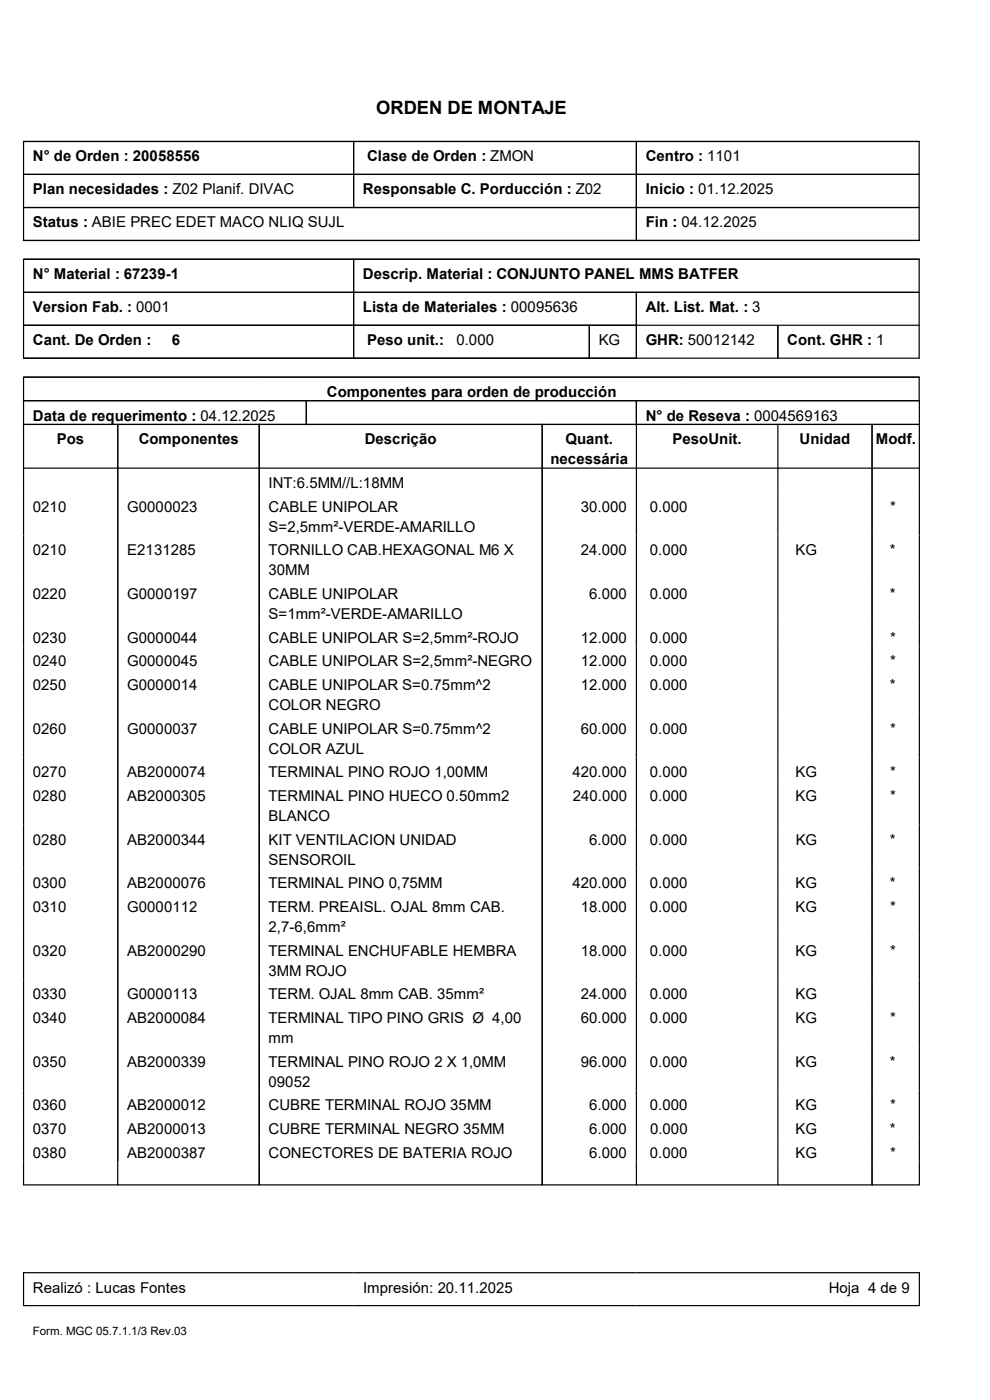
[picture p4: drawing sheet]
<svg xmlns="http://www.w3.org/2000/svg" width="210mm" height="297mm" viewBox="0 0 210 297" stroke-linecap="round" stroke-linejoin="round" font-family="sans-serif">
<defs><g id="words">
<text font-size="3.9" x="79.8" y="24.3">ORDEN DE MONTAJE</text>
<g font-size="3.2">
<text x="7" y="34.2">N° de Orden : 20058556</text>
<text x="77.9" y="34.2">Clase de Orden : ZMON</text>
<text x="137" y="34.2">Centro : 1101</text>
<text x="7" y="41.2">Plan necesidades : Z02 Planif. DIVAC</text>
<text x="77" y="41.2">Responsable C. Porducción : Z02</text>
<text x="137" y="41.2">Inicio : 01.12.2025</text>
<text x="7" y="48.3">Status : ABIE PREC EDET MACO NLIQ SUJL</text>
<text x="137" y="48.3">Fin : 04.12.2025</text>
<text x="7" y="59.2">N° Material : 67239-1</text>
<text x="77" y="59.2">Descrip. Material : CONJUNTO PANEL MMS BATFER</text>
<text x="7" y="66.3">Version Fab. : 0001</text>
<text x="77" y="66.3">Lista de Materiales : 00095636</text>
<text x="137" y="66.3">Alt. List. Mat. : 3</text>
<text x="7" y="73.2">Cant. De Orden :</text>
<text x="36.4" y="73.2">6</text>
<text x="77.9" y="73.2">Peso unit.:</text>
<text x="96.8" y="73.2">0.000</text>
<text x="127" y="73.2">KG</text>
<text x="137" y="73.2">GHR: 50012142</text>
<text x="167" y="73.2">Cont. GHR : 1</text>
<text x="7" y="89.2">Data de requerimento : 04.12.2025</text>
<text x="69.3" y="84.2">Componentes para orden de producción</text>
<text x="137" y="89.2">N° de Reseva : 0004569163</text>
<text x="12.1" y="94.3">Pos</text>
<text x="29.4" y="94.3">Componentes</text>
<text x="77.4" y="94.3">Descrição</text>
<text x="120" y="94.3">Quant.</text>
<text x="142.7" y="94.3">PesoUnit.</text>
<text x="169.6" y="94.3">Unidad</text>
<text x="185.8" y="94.3">Modf.</text>
<text x="116.8" y="98.5">necessária</text>
<text x="57" y="103.5">INT:6.5MM//L:18MM</text>
<text x="7" y="108.6">0210</text>
<text x="27" y="108.6">G0000023</text>
<text x="57" y="108.6">CABLE UNIPOLAR</text>
<text x="57" y="112.8">S=2,5mm²-VERDE-AMARILLO</text>
<text x="123.2" y="108.6">30.000</text>
<text x="137.9" y="108.6">0.000</text>
<text x="188.8" y="108.6">*</text>
<text x="7" y="117.8">0210</text>
<text x="27" y="117.8">E2131285</text>
<text x="57" y="117.8">TORNILLO CAB.HEXAGONAL M6 X</text>
<text x="123.2" y="117.8">24.000</text>
<text x="137.9" y="117.8">0.000</text>
<text x="168.8" y="117.8">KG</text>
<text x="188.8" y="117.8">*</text>
<text x="57" y="122">30MM</text>
<text x="7" y="127.1">0220</text>
<text x="27" y="127.1">G0000197</text>
<text x="57" y="127.1">CABLE UNIPOLAR</text>
<text x="57" y="131.3">S=1mm²-VERDE-AMARILLO</text>
<text x="125" y="127.1">6.000</text>
<text x="137.9" y="127.1">0.000</text>
<text x="188.8" y="127.1">*</text>
<text x="7" y="136.4">0230</text>
<text x="27" y="136.4">G0000044</text>
<text x="57" y="136.4">CABLE UNIPOLAR S=2,5mm²-ROJO</text>
<text x="123.2" y="136.4">12.000</text>
<text x="137.9" y="136.4">0.000</text>
<text x="188.8" y="136.4">*</text>
<text x="7" y="141.4">0240</text>
<text x="27" y="141.4">G0000045</text>
<text x="57" y="141.4">CABLE UNIPOLAR S=2,5mm²-NEGRO</text>
<text x="123.2" y="141.4">12.000</text>
<text x="137.9" y="141.4">0.000</text>
<text x="188.8" y="141.4">*</text>
<text x="7" y="146.4">0250</text>
<text x="27" y="146.4">G0000014</text>
<text x="57" y="146.4">CABLE UNIPOLAR S=0.75mm^2</text>
<text x="123.2" y="146.4">12.000</text>
<text x="137.9" y="146.4">0.000</text>
<text x="188.8" y="146.4">*</text>
<text x="7" y="155.7">0260</text>
<text x="27" y="155.7">G0000037</text>
<text x="57" y="155.7">CABLE UNIPOLAR S=0.75mm^2</text>
<text x="57" y="150.6">COLOR NEGRO</text>
<text x="123.2" y="155.7">60.000</text>
<text x="137.9" y="155.7">0.000</text>
<text x="188.8" y="155.7">*</text>
<text x="57" y="159.9">COLOR AZUL</text>
<text x="7" y="164.9">0270</text>
<text x="27" y="164.9">AB2000074</text>
<text x="57" y="164.9">TERMINAL PINO ROJO 1,00MM</text>
<text x="121.4" y="164.9">420.000</text>
<text x="137.9" y="164.9">0.000</text>
<text x="168.7" y="164.9">KG</text>
<text x="188.8" y="164.9">*</text>
<text x="7" y="170">0280</text>
<text x="27" y="170">AB2000305</text>
<text x="57" y="170">TERMINAL PINO HUECO 0.50mm2</text>
<text x="121.5" y="170">240.000</text>
<text x="137.8" y="170">0.000</text>
<text x="168.8" y="170">KG</text>
<text x="188.8" y="170">*</text>
<text x="7" y="179.2">0280</text>
<text x="27" y="179.2">AB2000344</text>
<text x="57" y="179.2">KIT VENTILACION UNIDAD</text>
<text x="57" y="174.2">BLANCO</text>
<text x="125" y="179.2">6.000</text>
<text x="137.9" y="179.2">0.000</text>
<text x="168.8" y="179.2">KG</text>
<text x="188.8" y="179.2">*</text>
<text x="57" y="183.4">SENSOROIL</text>
<text x="7" y="188.5">0300</text>
<text x="27" y="188.5">AB2000076</text>
<text x="57" y="188.5">TERMINAL PINO 0,75MM</text>
<text x="121.5" y="188.5">420.000</text>
<text x="137.9" y="188.5">0.000</text>
<text x="168.8" y="188.5">KG</text>
<text x="188.8" y="188.5">*</text>
<text x="7" y="193.5">0310</text>
<text x="27" y="193.5">G0000112</text>
<text x="57" y="193.5">TERM. PREAISL. OJAL 8mm CAB.</text>
<text x="57" y="197.7">2,7-6,6mm²</text>
<text x="123.2" y="193.5">18.000</text>
<text x="137.9" y="193.5">0.000</text>
<text x="168.7" y="193.5">KG</text>
<text x="188.8" y="193.5">*</text>
<text x="7" y="202.8">0320</text>
<text x="27" y="202.8">AB2000290</text>
<text x="57" y="202.8">TERMINAL ENCHUFABLE HEMBRA</text>
<text x="123.2" y="202.8">18.000</text>
<text x="137.9" y="202.8">0.000</text>
<text x="168.8" y="202.8">KG</text>
<text x="188.8" y="202.8">*</text>
<text x="57" y="207">3MM ROJO</text>
<text x="7" y="212">0330</text>
<text x="27" y="212">G0000113</text>
<text x="57" y="212">TERM. OJAL 8mm CAB. 35mm²</text>
<text x="123.2" y="212">24.000</text>
<text x="137.9" y="212">0.000</text>
<text x="168.7" y="212">KG</text>
<text x="7" y="217">0340</text>
<text x="27" y="217">AB2000084</text>
<text x="57" y="217">TERMINAL TIPO PINO GRIS Ø 4,00</text>
<text x="57" y="221.3">mm</text>
<text x="123.2" y="217">60.000</text>
<text x="137.9" y="217">0.000</text>
<text x="168.7" y="217">KG</text>
<text x="188.8" y="217">*</text>
<text x="7" y="226.3">0350</text>
<text x="27" y="226.3">AB2000339</text>
<text x="57" y="226.3">TERMINAL PINO ROJO 2 X 1,0MM</text>
<text x="123.2" y="226.3">96.000</text>
<text x="137.9" y="226.3">0.000</text>
<text x="168.8" y="226.3">KG</text>
<text x="188.8" y="226.3">*</text>
<text x="57" y="230.5">09052</text>
<text x="7" y="235.6">0360</text>
<text x="27" y="235.6">AB2000012</text>
<text x="57" y="235.6">CUBRE TERMINAL ROJO 35MM</text>
<text x="125" y="235.6">6.000</text>
<text x="137.9" y="235.6">0.000</text>
<text x="168.7" y="235.6">KG</text>
<text x="188.8" y="235.6">*</text>
<text x="7" y="240.6">0370</text>
<text x="7" y="245.6">0380</text>
<text x="27" y="240.6">AB2000013</text>
<text x="27" y="245.6">AB2000387</text>
<text x="57" y="240.6">CUBRE TERMINAL NEGRO 35MM</text>
<text x="57" y="245.6">CONECTORES DE BATERIA ROJO</text>
<text x="125" y="240.6">6.000</text>
<text x="125" y="245.6">6.000</text>
<text x="137.9" y="245.6">0.000</text>
<text x="137.9" y="240.6">0.000</text>
<text x="168.7" y="245.6">KG</text>
<text x="168.8" y="240.6">KG</text>
<text x="188.8" y="240.6">*</text>
<text x="188.8" y="245.6">*</text>
<text x="7" y="274.2">Realizó : Lucas Fontes</text>
<text x="77" y="274.2">Impresión: 20.11.2025</text>
<text x="175.8" y="274.2">Hoja 4 de 9</text>
</g>
<text font-size="2.5" x="7" y="283.2">Form. MGC 05.7.1.1/3 Rev.03</text>
</g></defs>
<g fill="none" stroke="#000" stroke-width=".25">
<path d="M4.9 30h190.3M5 37h190M5 30v21M75 30v14M135 30v21M195 30v21M4.9 51h190.3M4.9 55h190.3M5 44h190M5 55v21M75 55v21M195 55v21"/>
<path d="M4.9 76h190.3M5 62h190M5 69h190M125 69v7M135 62v14M165 69v7M4.9 80h190.3M4.9 85h190.3M4.9 90h190.3M4.9 99.3h190.3M5 80v171.4M25 90v161.4"/>
<path d="M55 90v161.4M65 85v5M115 90v161.4M135 85v166.4M165 90v161.4M185 90v161.4M195 80v171.4M4.9 251.4h190.3M4.9 270h190.3M4.9 277h190.3M5 270v7M195 270v7"/>
</g>
<use href="#words"/>
</svg>
